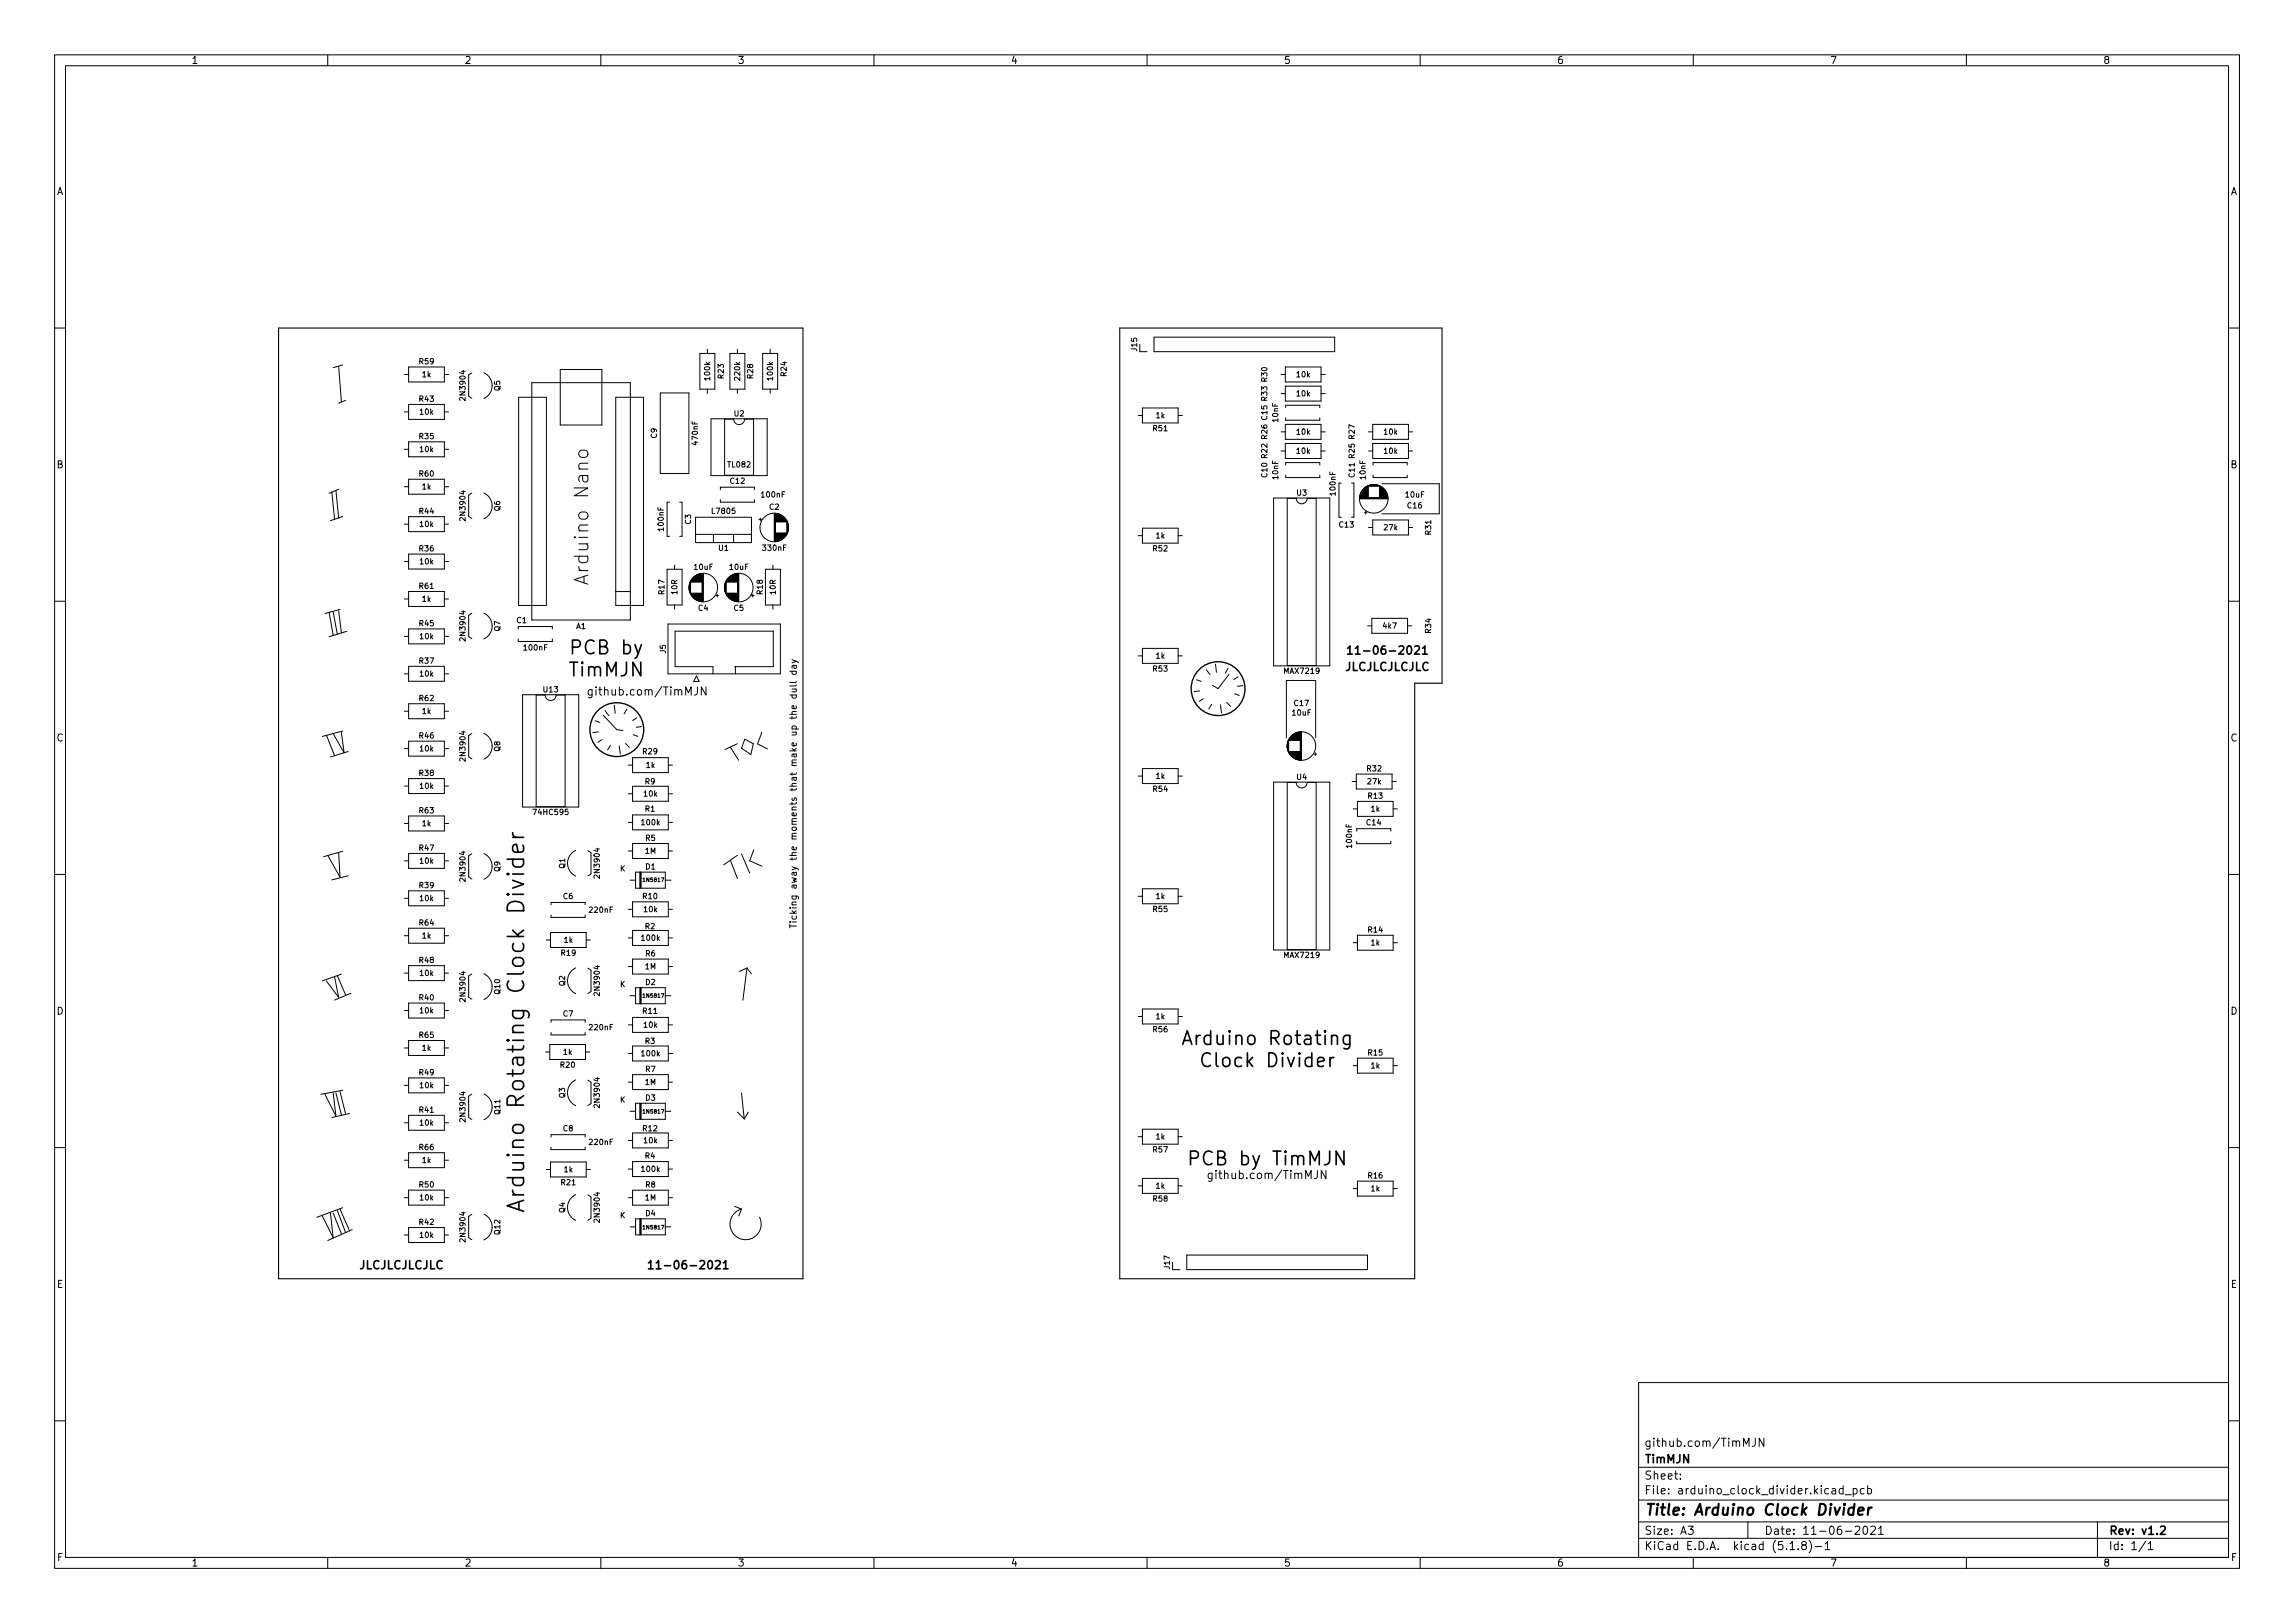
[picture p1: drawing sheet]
<svg xmlns="http://www.w3.org/2000/svg" width="420mm" height="297mm" viewBox="0 0 420 297" stroke-linecap="round" stroke-linejoin="round" font-family="sans-serif">
<defs><g id="words">
<text font-size="4.2" x="96" y="218" transform="rotate(-90 96 218)">Arduino Rotating Clock Divider</text>
<g font-size="3.5">
<text x="107.8" y="106" transform="rotate(-90 107.8 106)">Arduino Nano</text>
<text x="104.8" y="119.8">PCB by</text>
<text x="104.2" y="123.8">TimMJN</text>
<text x="217.8" y="191.3">Arduino Rotating</text>
<text x="220.9" y="195.3">Clock Divider</text>
<text x="218.6" y="213.3">PCB by TimMJN</text>
</g>
<text font-size="2.8" x="301" y="277.3">Title: Arduino Clock Divider</text>
<g font-size="2.1">
<text x="248.7" y="119.8">11-06-2021</text>
<text x="246.1" y="122.8">JLCJLCJLCJLC</text>
<text x="108.5" y="127.3">github.com/TimMJN</text>
<text x="222" y="215.8">github.com/TimMJN</text>
<text x="65.6" y="232.3">JLCJLCJLCJLC</text>
<text x="120.7" y="232.3">11-06-2021</text>
<text x="301" y="267.8">TimMJN</text>
<text x="301" y="264.8">github.com/TimMJN</text>
<text x="301" y="273.5">File: arduino_clock_divider.kicad_pcb</text>
<text x="301" y="270.8">Sheet:</text>
<text x="301" y="280.9">Size: A3</text>
<text x="323" y="280.9">Date: 11-06-2021</text>
<text x="386" y="280.9">Rev: v1.2</text>
<text x="301" y="283.7">KiCad E.D.A. kicad (5.1.8)-1</text>
<text x="386" y="283.7">Id: 1/1</text>
</g>
<g font-size="1.8">
<text x="35" y="11.7">1</text>
<text x="85" y="11.7">2</text>
<text x="135" y="11.7">3</text>
<text x="185" y="11.7">4</text>
<text x="235" y="11.7">5</text>
<text x="285" y="11.7">6</text>
<text x="335" y="11.7">7</text>
<text x="385" y="11.7">8</text>
<text x="10.3" y="35.7">A</text>
<text x="408.3" y="35.7">A</text>
<text x="10.3" y="85.7">B</text>
<text x="408.3" y="85.7">B</text>
<text x="10.3" y="135.7">C</text>
<text x="408.3" y="135.7">C</text>
<text x="10.3" y="185.7">D</text>
<text x="408.3" y="185.7">D</text>
<text x="10.4" y="235.7">E</text>
<text x="408.4" y="235.7">E</text>
<text x="10.4" y="285.7">F</text>
<text x="35" y="286.7">1</text>
<text x="85" y="286.7">2</text>
<text x="135" y="286.7">3</text>
<text x="185" y="286.7">4</text>
<text x="235" y="286.7">5</text>
<text x="285" y="286.7">6</text>
<text x="335" y="286.7">7</text>
<text x="385" y="286.7">8</text>
<text x="408.4" y="285.7">F</text>
</g>
<text font-size="1.7" x="145.9" y="170" transform="rotate(-90 145.9 170)">Ticking away the moments that make up the dull day</text>
<g font-size="1.4">
<text x="208.2" y="64.2" transform="rotate(-90 208.2 64.2)">J15</text>
<text x="76.8" y="66.7">R59</text>
<text x="77.3" y="69">1k</text>
<text x="91.6" y="71.5" transform="rotate(-90 91.6 71.5)">Q5</text>
<text x="130" y="69.5" transform="rotate(-90 130 69.5)">100k</text>
<text x="132.5" y="69.2" transform="rotate(-90 132.5 69.2)">R23</text>
<text x="135.5" y="69.5" transform="rotate(-90 135.5 69.5)">220k</text>
<text x="137.9" y="69.2" transform="rotate(-90 137.9 69.2)">R28</text>
<text x="141.5" y="69.5" transform="rotate(-90 141.5 69.5)">100k</text>
<text x="144" y="68.8" transform="rotate(-90 144 68.8)">R24</text>
<text x="237.4" y="69">10k</text>
<text x="76.8" y="73.5">R43</text>
<text x="76.9" y="75.9">10k</text>
<text x="85.2" y="73" transform="rotate(-90 85.2 73)">2N3904</text>
<text x="134.4" y="76.2">U2</text>
<text x="211.6" y="76.5">1k</text>
<text x="234" y="77.2" transform="rotate(-90 234 77.2)">10nF</text>
<text x="237.4" y="72.5">10k</text>
<text x="76.8" y="80.4">R35</text>
<text x="76.9" y="82.7">10k</text>
<text x="120.2" y="80.2" transform="rotate(-90 120.2 80.2)">C9</text>
<text x="127.8" y="81.3" transform="rotate(-90 127.8 81.3)">470nF</text>
<text x="211.1" y="78.9">R51</text>
<text x="237.4" y="79.5">10k</text>
<text x="237.4" y="83">10k</text>
<text x="253.4" y="79.5">10k</text>
<text x="253.4" y="83">10k</text>
<text x="76.8" y="87.2">R60</text>
<text x="77.3" y="89.6">1k</text>
<text x="133.3" y="85.5">TL082</text>
<text x="133.7" y="88.5">C12</text>
<text x="232" y="87.3" transform="rotate(-90 232 87.3)">C10 R22 R26 C15 R33 R30</text>
<text x="234" y="87.7" transform="rotate(-90 234 87.7)">10nF</text>
<text x="248" y="87.3" transform="rotate(-90 248 87.3)">C11 R25 R27</text>
<text x="250" y="87.7" transform="rotate(-90 250 87.7)">10nF</text>
<text x="76.8" y="94.1">R44</text>
<text x="85.2" y="95" transform="rotate(-90 85.2 95)">2N3904</text>
<text x="91.6" y="93.5" transform="rotate(-90 91.6 93.5)">Q6</text>
<text x="126.5" y="95.9" transform="rotate(-90 126.5 95.9)">C3</text>
<text x="130.5" y="94">L7805</text>
<text x="139.5" y="91">100nF</text>
<text x="140.9" y="93.3">C2</text>
<text x="237.4" y="90.7">U3</text>
<text x="244.5" y="90.5" transform="rotate(-90 244.5 90.5)">100nF</text>
<text x="257.4" y="91">10uF</text>
<text x="257.7" y="93">C16</text>
<text x="76.8" y="100.9">R36</text>
<text x="76.9" y="96.4">10k</text>
<text x="121.5" y="97" transform="rotate(-90 121.5 97)">100nF</text>
<text x="131.6" y="100.8">U1</text>
<text x="139.7" y="100.8">330nF</text>
<text x="211.1" y="100.9">R52</text>
<text x="211.6" y="98.5">1k</text>
<text x="245.2" y="96.5">C13</text>
<text x="253.4" y="97">27k</text>
<text x="262" y="97.8" transform="rotate(-90 262 97.8)">R31</text>
<text x="76.8" y="107.8">R61</text>
<text x="76.9" y="103.3">10k</text>
<text x="127.1" y="104.3">10uF</text>
<text x="133.6" y="104.3">10uF</text>
<text x="77.3" y="110.1">1k</text>
<text x="121.6" y="108.7" transform="rotate(-90 121.6 108.7)">R17</text>
<text x="124" y="108.7" transform="rotate(-90 124 108.7)">10R</text>
<text x="127.9" y="111.8">C4</text>
<text x="134.4" y="111.8">C5</text>
<text x="139.6" y="108.7" transform="rotate(-90 139.6 108.7)">R18</text>
<text x="142" y="108.7" transform="rotate(-90 142 108.7)">10R</text>
<text x="76.8" y="114.6">R45</text>
<text x="76.9" y="117">10k</text>
<text x="85.2" y="117" transform="rotate(-90 85.2 117)">2N3904</text>
<text x="91.6" y="115.5" transform="rotate(-90 91.6 115.5)">Q7</text>
<text x="94.6" y="114">C1</text>
<text x="96" y="119">100nF</text>
<text x="105.5" y="115.1">A1</text>
<text x="121.9" y="119.5" transform="rotate(-90 121.9 119.5)">J5</text>
<text x="253.3" y="115">4k7</text>
<text x="262" y="115.8" transform="rotate(-90 262 115.8)">R34</text>
<text x="76.8" y="121.4">R37</text>
<text x="76.9" y="123.8">10k</text>
<text x="211.1" y="122.9">R53</text>
<text x="211.6" y="120.5">1k</text>
<text x="235.2" y="123.3">MAX7219</text>
<text x="76.8" y="128.3">R62</text>
<text x="77.3" y="130.7">1k</text>
<text x="99.5" y="126.7">U13</text>
<text x="236.6" y="130.9">10uF</text>
<text x="237" y="129.2">C17</text>
<text x="76.8" y="135.1">R46</text>
<text x="76.9" y="137.5">10k</text>
<text x="91.6" y="137.5" transform="rotate(-90 91.6 137.5)">Q8</text>
<text x="76.8" y="142">R38</text>
<text x="85.2" y="139" transform="rotate(-90 85.2 139)">2N3904</text>
<text x="117.7" y="138">R29</text>
<text x="118.1" y="143.5">R9</text>
<text x="118.3" y="140.5">1k</text>
<text x="211.6" y="142.5">1k</text>
<text x="237.4" y="142.7">U4</text>
<text x="250.3" y="141.2">R32</text>
<text x="250.4" y="143.5">27k</text>
<text x="76.8" y="148.8">R63</text>
<text x="76.9" y="144.4">10k</text>
<text x="97.9" y="149.1">74HC595</text>
<text x="117.9" y="145.8">10k</text>
<text x="118.1" y="148.5">R1</text>
<text x="211.1" y="144.9">R54</text>
<text x="250.5" y="146.2">R13</text>
<text x="251" y="148.5">1k</text>
<text x="76.8" y="155.7">R47</text>
<text x="77.3" y="151.2">1k</text>
<text x="117.5" y="151">100k</text>
<text x="118.2" y="153.9">R5</text>
<text x="247.5" y="155" transform="rotate(-90 247.5 155)">100nF</text>
<text x="250.2" y="151">C14</text>
<text x="76.9" y="158.1">10k</text>
<text x="85.2" y="161" transform="rotate(-90 85.2 161)">2N3904</text>
<text x="91.6" y="159.5" transform="rotate(-90 91.6 159.5)">Q9</text>
<text x="103.4" y="158.9" transform="rotate(-90 103.4 158.9)">Q1</text>
<text x="109.8" y="160.4" transform="rotate(-90 109.8 160.4)">2N3904</text>
<text x="113.5" y="159.5">K</text>
<text x="118.1" y="156.2">1M</text>
<text x="118.2" y="159.1">D1</text>
<text x="76.8" y="162.5">R39</text>
<text x="76.9" y="164.9">10k</text>
<text x="103.1" y="164.5">C6</text>
<text x="108" y="167">220nF</text>
<text x="117.7" y="164.5">R10</text>
<text x="117.9" y="166.9">10k</text>
<text x="211.1" y="166.9">R55</text>
<text x="211.6" y="164.5">1k</text>
<text x="76.8" y="169.4">R64</text>
<text x="77.3" y="171.8">1k</text>
<text x="103.3" y="172.5">1k</text>
<text x="117.5" y="172.2">100k</text>
<text x="118.1" y="170">R2</text>
<text x="250.5" y="170.7">R14</text>
<text x="251" y="173">1k</text>
<text x="76.8" y="176.2">R48</text>
<text x="76.9" y="178.6">10k</text>
<text x="102.8" y="174.9">R19</text>
<text x="118.1" y="177.4">1M</text>
<text x="118.2" y="175">R6</text>
<text x="235.2" y="175.3">MAX7219</text>
<text x="76.8" y="183.1">R40</text>
<text x="76.9" y="185.4">10k</text>
<text x="85.2" y="183" transform="rotate(-90 85.2 183)">2N3904</text>
<text x="91.6" y="181.9" transform="rotate(-90 91.6 181.9)">Q10</text>
<text x="103.4" y="180.4" transform="rotate(-90 103.4 180.4)">Q2</text>
<text x="109.8" y="181.9" transform="rotate(-90 109.8 181.9)">2N3904</text>
<text x="113.5" y="180.6">K</text>
<text x="117.7" y="185.5">R11</text>
<text x="118.2" y="180.3">D2</text>
<text x="76.8" y="189.9">R65</text>
<text x="103.1" y="186">C7</text>
<text x="108" y="188.5">220nF</text>
<text x="117.9" y="188.1">10k</text>
<text x="118.1" y="191">R3</text>
<text x="211.1" y="188.9">R56</text>
<text x="211.6" y="186.5">1k</text>
<text x="76.8" y="196.8">R49</text>
<text x="77.3" y="192.3">1k</text>
<text x="102.6" y="195.4">R20</text>
<text x="103.1" y="193">1k</text>
<text x="117.5" y="193.3">100k</text>
<text x="118.2" y="196.2">R7</text>
<text x="250.5" y="193.2">R15</text>
<text x="251" y="195.5">1k</text>
<text x="76.8" y="203.6">R41</text>
<text x="76.9" y="199.1">10k</text>
<text x="91.6" y="203.9" transform="rotate(-90 91.6 203.9)">Q11</text>
<text x="103.4" y="200.9" transform="rotate(-90 103.4 200.9)">Q3</text>
<text x="109.8" y="202.4" transform="rotate(-90 109.8 202.4)">2N3904</text>
<text x="113.5" y="201.8">K</text>
<text x="118.1" y="198.5">1M</text>
<text x="118.2" y="201.4">D3</text>
<text x="76.9" y="206">10k</text>
<text x="85.2" y="205" transform="rotate(-90 85.2 205)">2N3904</text>
<text x="103.1" y="207">C8</text>
<text x="108" y="209.5">220nF</text>
<text x="117.7" y="207">R12</text>
<text x="117.9" y="209.2">10k</text>
<text x="211.6" y="208.5">1k</text>
<text x="76.8" y="210.5">R66</text>
<text x="77.3" y="212.8">1k</text>
<text x="103.3" y="214.5">1k</text>
<text x="117.5" y="214.5">100k</text>
<text x="118.1" y="212">R4</text>
<text x="211.1" y="210.9">R57</text>
<text x="250.5" y="215.7">R16</text>
<text x="76.8" y="217.3">R50</text>
<text x="76.9" y="219.7">10k</text>
<text x="102.8" y="216.9">R21</text>
<text x="103.4" y="221.9" transform="rotate(-90 103.4 221.9)">Q4</text>
<text x="118.1" y="219.7">1M</text>
<text x="118.2" y="217.3">R8</text>
<text x="211.1" y="219.9">R58</text>
<text x="211.6" y="217.5">1k</text>
<text x="251" y="218">1k</text>
<text x="76.8" y="224.2">R42</text>
<text x="76.9" y="226.5">10k</text>
<text x="85.2" y="227" transform="rotate(-90 85.2 227)">2N3904</text>
<text x="91.6" y="225.9" transform="rotate(-90 91.6 225.9)">Q12</text>
<text x="109.8" y="223.4" transform="rotate(-90 109.8 223.4)">2N3904</text>
<text x="113.5" y="222.9">K</text>
<text x="118.2" y="222.6">D4</text>
<text x="214.2" y="232.2" transform="rotate(-90 214.2 232.2)">J17</text>
</g>
<g font-size="1">
<text x="117.9" y="161.4">1N5817</text>
<text x="117.9" y="182.6">1N5817</text>
<text x="117.9" y="203.8">1N5817</text>
<text x="117.9" y="225">1N5817</text>
</g>
</g></defs>
<g fill="none" stroke="#000" stroke-width=".18">
<path d="M10 10h400v277h-400zM12 12h396v273h-396zM60 10v2M110 10v2M160 10v2M210 10v2M260 10v2M310 10v2M360 10v2M10 60h2M62 67l.5 6.5M62.7 66.8l-1.7 .5"/>
<path d="M63.3 73.3l-1.3 .5M74 68.5h.8M74 75.4h.8M74.8 67.2h6.6v2.7h-6.6zM74.8 74h6.6v2.8h-6.6zM81.4 68.5h.7M81.4 75.4h.7M86.4 68.3l-.6 .3v3.9l.6 .4M88.6 68.2a2.6 2.6 0 0 1 1.5 2.4 2.6 2.6 0 0 1-1.5 2.3M95 72.7h5v38.1h-5zM97.4 70h18v43.5h-18zM102.6 67.6h7.6v10.2h-7.6z"/>
<path d="M112.7 72.7h5.1v38.1h-5.1zM120.9 71.9h5.2v14.8h-5.2zM128.1 64.7h2.8v6.5h-2.8zM129.5 63.9v.8M129.5 71.2v.8M130.2 76.6h10.3v10.4h-10.3zM132.7 76.7h1.6a1 1 0 0 0 1 1 1 1 0 0 0 1-1h1.7v10.3h-5.3zM133.6 64.7h2.8v6.5h-2.8zM135 63.9v.8M135 71.2v.8M139.6 64.7h2.8v6.5h-2.8zM141 63.9v.8"/>
<path d="M141 71.2v.8M208.4 76h.7M208.7 64.4h1.3M209.1 74.7h6.6v2.7h-6.6zM211.3 61.7h33.1v2.7h-33.1zM215.7 76h.8M234.5 68.5h.8M234.5 72h.8M234.5 79h.8M235.3 67.2h6.5v2.7h-6.5zM235.3 70.7h6.5v2.7h-6.5zM235.3 77.7h6.5v2.7h-6.5z"/>
<path d="M235.4 74.6v-.4h6.2v.4M235.4 76.5v.4h6.2v-.4M241.8 68.5h.8M241.8 72h.8M241.8 79h.8M250.5 79h.8M251.3 77.7h6.6v2.7h-6.6zM257.9 79h.7M408 60h2M60.7 90l.6 5M61.5 89.8l.5 5M62 89.5l-1.7 .8"/>
<path d="M62.7 94.5l-2.2 .8M74 89.1h.8M74 95.9h.8M74 82.2h.8M74.8 80.9h6.6v2.7h-6.6zM74.8 87.7h6.6v2.8h-6.6zM74.8 94.6h6.6v2.7h-6.6zM81.4 89.1h.7M81.4 95.9h.7M81.4 82.2h.7M86.4 90.3l-.6 .3v3.9l.6 .4M88.6 90.2a2.6 2.6 0 0 1 1.5 2.4 2.6 2.6 0 0 1-1.5 2.3"/>
<path d="M122.6 91.9h-.5v6.3h.5M124.4 91.9h.5v6.3h-.5M127.3 97.8h10.3M127.3 94.7h10.3v4.6h-10.3zM130.6 97.8v1.5M131.9 89.6v-.4h6.2v.4M131.9 91.5v.4h6.2v-.4M134.3 97.8v1.5M138.9 95.1h.5M139.2 94.8v.5M141.8 94v5.1M141.9 94v5.1"/>
<path d="M142 94v1.5M142 97.6v1.5M142.1 94v1.5M142.1 97.6v1.5M142.2 94v1.5M142.2 97.6v1.5M142.3 97.6l-.1 1.5M142.3 94v1.5M142.3 97.6v1.5M142.3 97.6v1.4M142.4 94v1.5M142.4 97.6v1.4"/>
<path d="M142.5 94.1v1.4M142.5 97.6v1.4M142.6 94.1v1.4M142.6 97.6v1.4M142.7 94.1v1.4M142.7 97.6v1.4M142.7 97.6v1.3M142.8 94.2v1.3M142.8 97.6v1.3M142.9 94.2v1.3M142.9 97.6v1.3M143 94.2v1.3"/>
<path d="M143 97.6v1.2M143 94.3v1.2M143.1 94.3v1.2M143.1 97.6v1.2M143.1 97.6v1.1M143.2 94.4v1.1M143.2 97.6v1.1M143.3 94.4v1.1M143.3 97.6v1M143.3 94.5v1M143.4 94.5v1M143.4 97.6v1"/>
<path d="M143.4 97.6v.9M143.4 94.6v.9M143.5 94.6v.9M143.5 97.6v.9M143.6 97.6l-.1 .8M143.6 94.7v.8M143.6 97.6v.8M143.6 94.8v.7M143.6 97.6v.7M143.7 94.8v.7M143.7 97.6v.7M143.7 97.6v.6"/>
<path d="M143.8 94.9v.6M143.8 97.6v.6M143.8 97.6v.5M143.8 95v.5M143.9 97.6l-.1 .5M143.9 95.1v.4M143.9 97.6v.4M144 95.2v.3M144 97.6v.3M144 95.3v.2M144 97.6v.2M144.1 95.4v2.3"/>
<path d="M144.1 95.4v2.2M144.2 95.5v2M144.2 95.7v1.6M144.3 95.9v1.3M144.3 96v1.1M144.4 96.3v.5M208.4 98h.7M209.1 96.7h6.6v2.7h-6.6zM215.7 98h.8M233.2 91.1h10.3v30.8h-10.3zM234.5 82.5h.8M235.3 81.2h6.5v2.7h-6.5z"/>
<path d="M235.4 85.1v-.4h6.2v.4M235.4 87v.4h6.2v-.4M235.7 91.2h1.6a1 1 0 0 0 1 1 1 1 0 0 0 1-1h1.7v30.6h-5.3zM241.8 82.5h.8M245.6 88.4h-.5v6.3h.5M247.4 88.4h.5v6.3h-.5M248.9 91.2h5.2M248.9 91.3h5.2M248.9 91.1h5.2M248.9 91h1.6M248.9 90.9h1.6M249 90.8h1.5"/>
<path d="M249 90.7h1.5M249 90.6h1.5M249 90.5h1.5M249.1 90.4h1.4M249.1 90.3h1.4M249.1 90.2h1.4M249.2 90.2h1.3M249.2 90.1h1.3M249.2 90h1.3M249.3 90h1.2M249.3 89.9h1.2M249.4 89.8h1.1"/>
<path d="M249.4 89.7h1.1M249.5 89.6h1M249.6 89.6h.9M249.6 89.5h.9M249.7 89.4h.8M249.8 93.8h.5M249.8 89.3h.7M249.9 89.2h.6M250 89.2h.5M250 93.6v.5M250.1 89.1h.4M250.2 89h.3"/>
<path d="M250.3 89h2.4M250.4 88.9h2.2M250.5 88.9h2M250.5 96.5h.8M250.5 82.5h.8M250.6 88.8h1.8M250.7 88.8h1.6M250.8 88.8h1.4M251.2 88.7h.6M251.3 95.2h6.6v2.7h-6.6zM251.3 81.2h6.6v2.7h-6.6zM251.4 85.1v-.4h6.2v.4"/>
<path d="M251.4 87v.4h6.2v-.4M252.5 89.2h.5M252.5 89l.4 .1M252.5 90.4h1.4M252.5 89h.3M252.5 89.1h.4M252.5 89.2h.6M252.5 89.3h.7M252.5 89.4h.8M252.5 89.5h.9M252.5 89.6h.9M252.5 89.6h1"/>
<path d="M252.5 89.7h1.1M252.5 89.8h1.1M252.5 89.9h1.2M252.5 90h1.2M252.5 90h1.3M252.5 90.1h1.3M252.5 90.2h1.3M252.5 90.2h1.4M252.5 90.3h1.4M252.5 90.3l1.4 .1M252.5 90.5h1.5M252.5 90.6h1.5"/>
<path d="M252.5 90.6l1.5 .1M252.5 90.7h1.5M252.5 90.8h1.5M252.5 90.9h1.6M252.5 91h1.6M253 88.5h10.5v5.5h-10.5M257.9 96.5h.7M257.9 82.5h.7M10 110h2M60.3 112l.7 4.3M61 112l.7 4M62 111.8l.5 4"/>
<path d="M62.3 111.5l-2.8 .8M63.5 115.5l-3.2 1M74 109.6h.8M74 116.5h.8M74 102.8h.8M74.8 101.4h6.6v2.7h-6.6zM74.8 108.3h6.6v2.7h-6.6zM74.8 115.1h6.6v2.7h-6.6zM81.4 109.6h.7M81.4 116.5h.7M81.4 102.8h.7M86.4 112.3l-.6 .3v3.9l.6 .4"/>
<path d="M88.6 112.2a2.6 2.6 0 0 1 1.5 2.4 2.6 2.6 0 0 1-1.5 2.3M94.9 115.1v-.4h6.2v.4M94.9 117v.4h6.2v-.4M112.7 108.3h2.7M122.1 104.2h2.8v6.5h-2.8zM122.3 114.2h20.6v9.1h-20.6zM123.5 103.4v.8M123.5 110.7v.8M126.1 107.3v.5M126.2 107v1.1M126.2 106.9v1.3M126.3 106.7v1.6"/>
<path d="M126.3 106.6v1.9M126.4 106.4v2.2M126.4 106.4v2.3M126.5 106.3v.2M126.5 108.6v.2M126.5 106.2v.3M126.5 108.6v.3M126.6 106.1v.4M126.6 108.6v.4M126.6 106v.5M126.7 108.6v.5M126.7 105.9v.6"/>
<path d="M126.7 108.6v.6M126.8 105.8v.7M126.8 108.6v.6M126.8 108.6v.7M126.9 105.8v.7M126.9 108.6v.7M126.9 105.7v.8M126.9 108.6v.8M127 108.6v.9M127 105.6v.9M127.1 105.6v.9M127.1 108.6v.9"/>
<path d="M127.1 105.5v1M127.1 108.6v1M127.2 105.5v1M127.2 108.6v1M127.2 105.4v1.1M127.3 105.4v1.1M127.3 108.6v1.1M127.4 105.3v1.2M127.4 108.6v1.1M127.4 108.6v1.2M127.5 105.3v1.2M127.5 108.6v1.2"/>
<path d="M127.5 105.2v1.3M127.6 105.2v1.3M127.6 108.6v1.2M127.6 108.6l.1 1.3M127.7 105.2v1.3M127.7 108.6v1.3M127.8 105.1v1.4M127.8 108.6v1.3M127.8 108.6v1.4M127.9 105.1v1.4M127.9 108.6v1.4M127.9 108.6l.1 1.4"/>
<path d="M128 105.1v1.4M128 108.6v1.4M128.1 105v1.5M128.1 108.6v1.4M128.2 105v1.5M128.2 108.6v1.4M128.2 108.6v1.5M128.3 108.6v1.5M128.3 105v1.5M128.4 105v1.5M128.4 108.6v1.5M128.5 105v1.5"/>
<path d="M128.5 108.6v1.5M128.5 105v5.1M128.6 105v5.1M128.7 105v5.1M128.8 105v5.1M131.1 109h.5M131.3 108.8v.5M132.6 107.3v.5M132.7 107v1.1M132.7 106.9v1.3M132.8 106.7v1.6M132.8 106.6v1.9"/>
<path d="M132.9 106.4v2.2M132.9 106.4v2.3M133 106.3v.2M133 108.6v.2M133 106.2v.3M133 108.6v.3M133.1 106.1v.4M133.1 108.6v.4M133.1 106v.5M133.2 108.6v.5M133.2 105.9v.6M133.2 108.6v.6"/>
<path d="M133.3 105.8v.7M133.3 108.6v.6M133.3 108.6v.7M133.4 105.8v.7M133.4 108.6v.7M133.4 105.7v.8M133.4 108.6v.8M133.5 108.6v.9M133.5 105.6v.9M133.6 105.6v.9M133.6 108.6v.9M133.6 105.5v1"/>
<path d="M133.6 108.6v1M133.7 105.5v1M133.7 108.6v1M133.7 105.4v1.1M133.8 105.4v1.1M133.8 108.6v1.1M133.9 105.3v1.2M133.9 108.6v1.1M133.9 108.6v1.2M134 105.3v1.2M134 108.6v1.2M134 105.2v1.3"/>
<path d="M134.1 105.2v1.3M134.1 108.6v1.2M134.1 108.6l.1 1.3M134.2 105.2v1.3M134.2 108.6v1.3M134.3 105.1v1.4M134.3 108.6v1.3M134.3 108.6v1.4M134.4 105.1v1.4M134.4 108.6v1.4M134.4 108.6l.1 1.4M134.5 105.1v1.4"/>
<path d="M134.5 108.6v1.4M134.6 105v1.5M134.6 108.6v1.4M134.7 105v1.5M134.7 108.6v1.5M134.8 108.6v1.5M134.8 105v1.5M134.9 105v1.5M134.9 108.6v1.5M135 105v1.5M135 108.6v1.5M135.1 105v5.1"/>
<path d="M135.2 105v5.1M137.6 109h.5M137.8 108.8v.5M140.1 104.2h2.8v6.5h-2.8zM141.5 103.4v.8M141.5 110.7v.8M209.1 118.7h6.6v2.7h-6.6zM250.4 114.5h.8M251.2 113.2h6.5v2.7h-6.5zM257.7 114.5h.8M408 110h2M59.7 134.5l1.6 3.8"/>
<path d="M62.5 134l.5 3.8-2-3.5M62.7 133.8l-3.7 1M63.7 137.5l-3.2 1M74 130.2h.8M74 137h.8M74 123.3h.8M74.8 121.9h6.6v2.8h-6.6zM74.8 128.8h6.6v2.7h-6.6zM74.8 135.6h6.6v2.8h-6.6zM81.4 130.2h.7M81.4 137h.7M81.4 123.3h.7"/>
<path d="M86.4 134.3l-.6 .3v3.9l.6 .4M88.6 134.2a2.6 2.6 0 0 1 1.5 2.4 2.6 2.6 0 0 1-1.5 2.3M95.7 127.1h10.3v20.6h-10.3zM98.2 127.2h1.6a1 1 0 0 0 1 1 1 1 0 0 0 1-1h1.7v20.4h-5.3zM108.4 126.2v1.2l-.3 .3-.3-.1M108.4 126.3l-.4-.1-.3 .3v.4l.1 .2h.6M109 131.9l.8 .3M109.5 134l-1 .1M110.2 135.4l-.7 .5M110.5 130.9l2.4 2.6 1.1 .2M110.8 130.1l.7 .9M111.7 136.4l-.5 .9"/>
<path d="M112.5 129.1l.1 1.4M113.4 136.5l.1 1.5M114.5 136.1l.7 .7M114.8 129.8l-.5 .9M115.8 138.7h6.6v2.7h-6.6zM115.9 134.5l.9 .3M116.6 131.4l-.8 .5M117.5 133l-1 .1M127.5 123.7l.5 1h-1zM129.2 125.7v1.5l-.8-1.5v1.5M130.5 123.3v-1.3h-6.9v-6.5h18v6.5h-7v1.3M133.7 136.7l1.5 2.4"/>
<path d="M135 136.1l-2.3 1.1M136.4 135.3l1.5 .8-.4 2-1.7-1.2zM139.5 134l-.8 2.1 1.8 1M144.6 127.2h1.2M144.6 122.9h1.2M145 120.7l1.1 .4 .1 .2M145 126.1h.8M145.1 127.2l-.1 .3 .2 .3 .5-.1v-.5M145.1 122.9l-.1 .3 .2 .2 .5-.1v-.4M145.3 121.8v.4l.2 .1 .3-.1-.1-.4M145.7 126.1l.1 .2-.1 .3h-.7M145.8 125.4l-.2 .1h-1"/>
<path d="M145.8 124.7l-.2 .2h-1M145.8 121.8h-.7v.5M145.8 121l-.8 .3M208.4 120h.7M215.7 120h.8M219 124.4l.9 .3M219.6 126.5l-1 .1M220.3 127.9l-.8 .5M220.8 122.6l.8 .9M221.8 128.9l-.5 .9M222.5 121.6l.2 1.4M223.4 129l.2 1.5"/>
<path d="M224.6 128.6l.7 .7M224.8 122.3l-.5 .9M225 123.4l-2 2.6-1-.6M226 127l.9 .3M226.6 123.9l-.7 .5M227.5 125.5l-1 .1M235.5 135v-10.5h5.4v10.5M235.6 136.3v.5M235.7 135.9v1.3M235.8 135.7v1.6M235.8 135.6v1.9M235.8 135.5v2"/>
<path d="M235.9 135.4v2.2M235.9 135.4v2.3M236 135.3v.2M236 137.6v.2M236 137.6v.3M236 135.2v.3M236.1 135.1v.4M236.1 137.6v.4M236.1 135v.5M236.2 135v.5M236.2 137.6v.5M236.2 134.9v.6"/>
<path d="M236.2 137.6v.6M236.3 134.8v.7M236.3 137.6v.6M236.3 137.6l.1 .7M236.4 134.8v.7M236.4 134.7v.8M236.4 137.6v.8M236.5 134.6v.9M236.5 137.6v.8M236.5 137.6v.9M236.6 134.6v.9M236.6 137.6v.9"/>
<path d="M236.6 134.5v1M236.6 137.6l.1 1M236.7 134.5v1M236.7 134.4v1.1M236.7 137.6v1M236.8 134.4v1.1M236.8 137.6v1.1M236.9 134.3v1.2M236.9 137.6v1.1M236.9 137.6v1.2M237 137.6v1.2M237 134.3v1.2"/>
<path d="M237 134.2v1.3M237.1 134.2v1.3M237.1 137.6v1.2M237.1 137.6v1.3M237.2 134.2v1.3M237.2 137.6v1.3M237.3 137.6v1.4M237.3 134.1v1.4M237.4 134.1v1.4M237.4 137.6v1.4M237.5 134.1v1.4M237.5 137.6v1.4"/>
<path d="M237.6 134v1.5M237.6 137.6v1.4M237.6 137.6l.1 1.4M237.7 134v1.5M237.7 137.6v1.5M237.8 134v1.5M237.8 137.6v1.5M237.9 134v1.5M237.9 137.6v1.5M237.9 137.6l.1 1.5M238 134v1.5M238 137.6v1.5"/>
<path d="M238.1 134v5.1M238.2 134v5.1M240.6 138h.5M240.8 137.8v.5M62 156l.3 4.5-2.3-4M62.7 155.8l-3.4 1M74 150.7h.8M74 157.6h.8M74 143.9h.8M74.8 142.5h6.6v2.7h-6.6zM74.8 149.3h6.6v2.8h-6.6zM74.8 156.2h6.6v2.7h-6.6z"/>
<path d="M81.4 150.7h.7M81.4 157.6h.7M81.4 143.9h.7M86.4 156.3l-.6 .3v3.9l.6 .4M88.6 156.2a2.6 2.6 0 0 1 1.5 2.4 2.6 2.6 0 0 1-1.5 2.3M105.4 155.6a2.6 2.6 0 0 0-1.5 2.4 2.6 2.6 0 0 0 1.5 2.4M107.6 155.7l.6 .4v3.8l-.6 .4M115 140h.8M115 145.3h.8M115 155.7h.8M115 150.5h.8M115.8 143.9h6.6v2.7h-6.6z"/>
<path d="M115.8 149.1h6.6v2.8h-6.6zM115.8 154.4h6.6v2.7h-6.6zM116.4 159.6h5.4v3h-5.4zM117.1 159.6v3M117.3 159.6v3M117.4 159.6v3M122.4 140h.7M122.4 145.3h.7M122.4 155.7h.7M122.4 150.5h.7M133.8 157.5l1.2 3.3M135 156.5l-2.5 1.8"/>
<path d="M135.8 156.3l1.4 3.5M138 155.5l-.8 2 2.3 1M208.4 142h.7M209.1 140.7h6.6v2.7h-6.6zM215.7 142h.8M233.2 143.1h10.3v30.8h-10.3zM235.7 143.2h1.6a1 1 0 0 0 1 1 1 1 0 0 0 1-1h1.7v30.6h-5.3zM247.5 143h.8M247.7 148h.8M248.3 141.7h6.6v2.7h-6.6zM248.4 152.1v-.4h6.2v.4M248.4 154v.4h6.2v-.4"/>
<path d="M248.5 146.7h6.5v2.7h-6.5zM254.9 143h.7M255 148h.8M10 160h2M61.3 178.8l.7 3.7-2.3-3M61.7 178.5l1.6 3.5M62.5 178.3l-3.5 1.2M63.7 160.3l-3 .7M74 171.3h.8M74 178.1h.8M74 164.4h.8M74.8 163h6.6v2.8h-6.6z"/>
<path d="M74.8 169.9h6.6v2.7h-6.6zM74.8 176.7h6.6v2.8h-6.6zM81.4 171.3h.7M81.4 178.1h.7M81.4 164.4h.7M86.4 178.3l-.6 .3v3.9l.6 .4M88.6 178.2a2.6 2.6 0 0 1 1.5 2.4 2.6 2.6 0 0 1-1.5 2.3M100 172h.8M100.8 170.7h6.5v2.7h-6.5zM100.9 165.6v-.4h6.2v.4M100.9 167.5v.4h6.2v-.4M105.4 177.1a2.6 2.6 0 0 0-1.5 2.4 2.6 2.6 0 0 0 1.5 2.4"/>
<path d="M107.3 172h.8M107.6 177.2l.6 .4v3.8l-.6 .4M115 166.4h.8M115 176.9h.8M115 171.7h.8M115.3 161.1h1.1M115.8 165.1h6.6v2.7h-6.6zM115.8 170.3h6.6v2.7h-6.6zM115.8 175.5h6.6v2.8h-6.6zM121.8 161.1h1M122.4 166.4h.7M122.4 176.9h.7"/>
<path d="M122.4 171.7h.7M136.8 177.2l.8 1M136.8 177.2l-1.4 .6M136.8 177.2l-.8 5.9M208.4 164h.7M209.1 162.7h6.6v2.7h-6.6zM215.7 164h.8M247.7 172.5h.8M248.5 171.2h6.5v2.7h-6.5zM255 172.5h.8M408 160h2M62.3 199.8l1 4"/>
<path d="M62.7 199.5l-4 .8M64.3 181.8l-3 1.2M74 191.8h.8M74 198.6h.8M74 184.9h.8M74.8 183.6h6.6v2.7h-6.6zM74.8 190.4h6.6v2.8h-6.6zM74.8 197.3h6.6v2.7h-6.6zM81.4 191.8h.7M81.4 198.6h.7M81.4 184.9h.7M99.9 192.5h.8"/>
<path d="M100.7 191.2h6.5v2.7h-6.5zM100.9 187.1v-.4h6.2v.4M100.9 189v.4h6.2v-.4M105.4 197.6a2.6 2.6 0 0 0-1.5 2.4 2.6 2.6 0 0 0 1.5 2.4M107.2 192.5h.8M107.6 197.7l.6 .4v3.8l-.6 .4M115 187.6h.8M115 198h.8M115 192.8h.8M115.3 182.2h1.1M115.8 186.2h6.6v2.7h-6.6zM115.8 191.4h6.6v2.8h-6.6z"/>
<path d="M115.8 196.7h6.6v2.7h-6.6zM116.4 180.8h5.4v2.9h-5.4zM117.1 180.8v2.9M117.3 180.8v2.9M117.4 180.8v2.9M121.8 182.2h1M122.4 187.6h.7M122.4 198h.7M122.4 192.8h.7M208.4 186h.7M209.1 184.7h6.6v2.7h-6.6zM215.7 186h.8"/>
<path d="M247.7 195h.8M248.5 193.7h6.5v2.7h-6.5zM255 195h.8M10 210h2M61 200l.5 4.3-2-4M61.5 200l1 4M64 203.8l-3.3 .7M74 212.3h.8M74 219.2h.8M74 205.5h.8M74.8 211h6.6v2.7h-6.6zM74.8 204.1h6.6v2.8h-6.6z"/>
<path d="M74.8 217.8h6.6v2.8h-6.6zM81.4 212.3h.7M81.4 219.2h.7M81.4 205.5h.7M86.4 200.3l-.6 .3v3.9l.6 .4M88.6 200.2a2.6 2.6 0 0 1 1.5 2.4 2.6 2.6 0 0 1-1.5 2.3M100 214h.8M100.8 212.7h6.5v2.7h-6.5zM100.9 208.1v-.4h6.2v.4M100.9 210v.4h6.2v-.4M105.4 218.6a2.6 2.6 0 0 0-1.5 2.4 2.6 2.6 0 0 0 1.5 2.4M107.3 214h.8"/>
<path d="M107.6 218.7l.6 .4v3.8l-.6 .4M115 219.2h.8M115 208.7h.8M115 214h.8M115.3 203.4h1.1M115.8 207.4h6.6v2.7h-6.6zM115.8 212.6h6.6v2.7h-6.6zM115.8 217.8h6.6v2.8h-6.6zM116.4 201.9h5.4v3h-5.4zM117.1 201.9v3M117.3 201.9v3M117.4 201.9v3"/>
<path d="M121.8 203.4h1M122.4 219.2h.7M122.4 208.7h.7M122.4 214h.7M135 203.5l1.2 1.3M135.8 200l.4 4.8M137 203.5l-.8 1.3M208.4 217h.7M208.4 208h.7M209.1 206.7h6.6v2.7h-6.6zM209.1 215.7h6.6v2.7h-6.6zM215.7 217h.8"/>
<path d="M215.7 208h.8M221.9 214.7v1.2l-.3 .3-.4-.1M221.9 214.8l-.4-.1-.3 .3v.4l.1 .2h.6M242.8 214.2v1.5l-.9-1.5v1.5M247.7 217.5h.8M248.5 216.2h6.5v2.7h-6.5zM255 217.5h.8M408 210h2M60.5 222l.5 4.5-2-4M61 222l1.5 3.8M61.7 221.5l1.6 4M62.3 221.3l1.7 4"/>
<path d="M62.7 221l-4.7 1.8M64.5 225l-4.5 2M74 226h.8M74.8 224.7h6.6v2.7h-6.6zM81.4 226h.7M86.4 222.3l-.6 .3v3.9l.6 .4M88.6 222.2a2.6 2.6 0 0 1 1.5 2.4 2.6 2.6 0 0 1-1.5 2.3M115.3 224.5h1.1M116.4 223.1h5.4v2.9h-5.4zM117.1 223.1v2.9M117.3 223.1v2.9M117.4 223.1v2.9"/>
<path d="M121.8 224.5h1M134.5 220.8l1.3 .5M135.8 221.3a2.85 2.85 0 0 0-2 3.7 2.85 2.85 0 0 0 3.8 1.7 2.85 2.85 0 0 0 1.4-3.9M135.8 221.3l-.6 1.2M214.7 232.4h1.3M217.3 229.7h33.1v2.7h-33.1zM300 253h108v32h-108zM10 260h2M300 278.5h108M300 274.5h108M300 268.5h108M307.6 270.6v.1"/>
<path d="M307.6 269.8v.1M309.1 279.3h.9l-.5 .6 .4 .1v.7l-.2 .1h-.4l-.2-.1M319.2 264.7v-1.5l.5 1.1 .5-1.1v1.5M320 278.5v3M321.4 263.2v1.1a.48 .48 0 0 1-.6 .4M322.9 263.2v1.5l-.8-1.5v1.5M337.4 272.5l-.4-.1-.3 .3v.4l.1 .2h.6M337.4 271.9v1.5M337.8 273.6h1.1M339.3 272.5l.4-.1 .3 .3v.4l-.2 .2h-.5M339.3 272.4v1.5M339.6 279.5l.6-.2 .2 .2 .1 .2-.9 1.1h.9"/>
<path d="M341.2 279.5l.2-.2a.8 .8 0 0 1 .5 .8 .8 .8 0 0 1-.5 .7l-.2-.1-.1-.5zM341.3 272.5l-.4-.1-.3 .3v.4l.1 .2h.6M341.9 272.5l.4-.1 .3 .3v.4l-.1 .2h-.6M341.9 271.9v1.5M342.5 279.5l.6-.2 .2 .2v.2l-.9 1.1h.9M343.9 279.7l.5-.4v1.5M384 278.5v6.5M408 260h2M60 285v2M110 285v2M160 285v2M210 285v2"/>
<path d="M260 285v2M300 281.5h108M310 285v2M327.7 282.5l.4-.4v1.5M327.7 283.6h.9M329.2 283.5v.1M330.1 282.8l-.3-.3 .1-.2 .2-.2 .5 .1 .1 .2-.1 .2-.6 .2-.2 .2 .1 .5 .2 .1h.3l.3-.3v-.3l-.3-.2M331.2 281.9a1.72 1.72 0 0 1 0 2.3M332.3 283h1.2M334.1 282.5l.5-.4v1.5M334.1 283.6h.9M343.9 280.8h.9"/>
<path d="M360 285v2M392.8 282l-1.2 2M393.3 282.5l.4-.4v1.5M393.3 283.6h.8"/>
<circle cx="141.7" cy="96.5" r="2.62"/>
<circle cx="251.5" cy="91.3" r="2.62"/>
<circle cx="128.7" cy="107.5" r="2.62"/>
<circle cx="135.2" cy="107.5" r="2.62"/>
<circle cx="238.2" cy="136.5" r="2.62"/>
</g>
<g fill="none" stroke="#000" stroke-width=".3">
<path d="M246.7 118.6l.4-.4v1.5M246.7 119.7h.9M259 118.4l.6-.2 .2 .2 .1 .2-1 1.1h1M260.4 118.6l.5-.4v1.5M260.4 119.7h.9M93.9 152.4a.77 .77 0 0 0 .5 .9M93.9 153.3h2M95.7 154.7l.2 .3v.5l-.2 .3-.3 .2h-1.1l-.3-.2-.1-.3v-.5l.1-.3 .6-.2 .3 1.5M216.5 191.1l.9-2.5 .8 2.5M95 220v1.4M95.9 219.7l-3 1 3 1M118.7 231.1l.4-.4v1.5"/>
<path d="M118.7 232.2h.9M131 230.9l.6-.2 .2 .2 .1 .2-1 1.1h1M132.4 231.1l.5-.4v1.5M132.4 232.2h.9M395.5 279.5l.6-.2 .2 .2 .1 .2-.9 1.1h.9"/>
</g>
<path d="M339.4 276a.66 .66 0 0 0-1 .3v.6l.1 .2 .2 .1 .6-.1M339.5 275.2l-.2 2M340.2 276.6l1-.2-.1-.4-.5-.1-.4 .3v.9l.2 .1 .6-.1M342.1 275.9l-.2 1.3M342.7 275.9l-.4 .1-.3 .3" fill="none" stroke="#000" stroke-width=".4"/>
<g fill="none" stroke="#000" stroke-width=".25">
<circle cx="112.9" cy="133.5" r="4.9"/>
<circle cx="223" cy="126" r="4.9"/>
</g>
<path d="M51 60h96v174h-96zM205 60h59v65h-5v109h-54z" fill="none" stroke="#000" stroke-width=".2"/>
<circle cx="134.6" cy="122" r=".06" fill="#000" stroke="#000" stroke-width=".18"/>
<use href="#words"/>
</svg>
